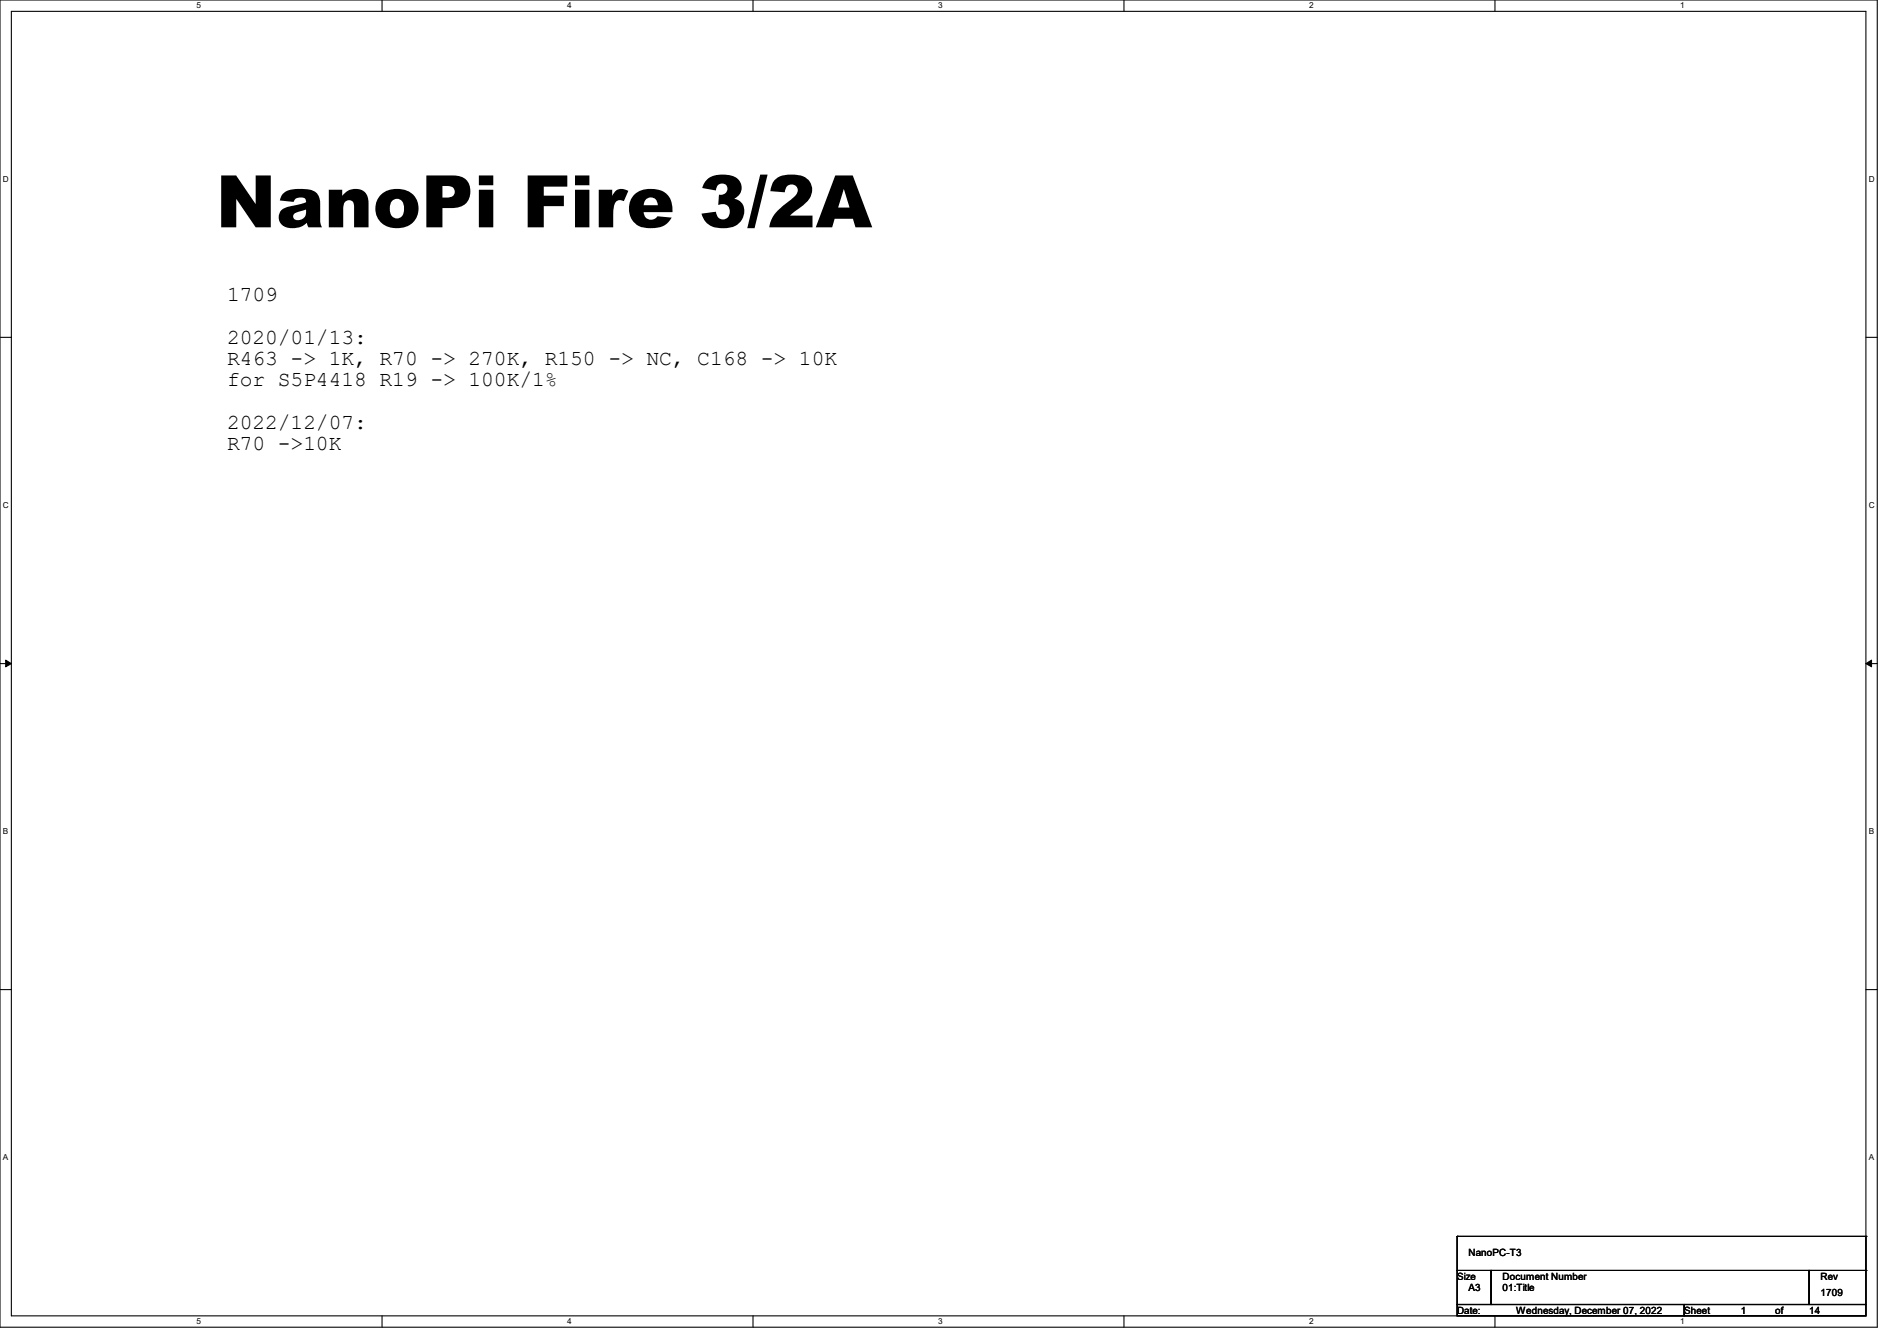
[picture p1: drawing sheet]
<svg xmlns="http://www.w3.org/2000/svg" width="297mm" height="210mm" viewBox="0 0 297 210" stroke-linecap="round" stroke-linejoin="round" font-family="sans-serif">
<defs><g id="words">
<text font-size="11.3" x="33.8" y="35.6">NanoPi Fire 3/2A</text>
<g font-size="3.3">
<text x="35.6" y="47.1">1709</text>
<text x="35.6" y="53.8">2020/01/13:</text>
<text x="35.6" y="57.2">R463 -&gt; 1K, R70 -&gt; 270K, R150 -&gt; NC, C168 -&gt; 10K</text>
<text x="35.6" y="60.5">for S5P4418 R19 -&gt; 100K/1%</text>
<text x="35.6" y="67.2">2022/12/07:</text>
<text x="35.6" y="70.5">R70 -&gt;10K</text>
</g>
<g font-size="1.6">
<text x="229.9" y="196.7">NanoPC-T3</text>
<text x="228.1" y="200.4">Size</text>
<text x="229.9" y="202.2">A3</text>
<text x="235.2" y="200.4">Document Number</text>
<text x="235.2" y="202.2">01:Title</text>
<text x="285" y="202.9">1709</text>
<text x="285" y="200.4">Rev</text>
<text x="228.1" y="205.7">Date:</text>
<text x="237.4" y="205.7">Wednesday, December 07, 2022</text>
<text x="263.7" y="205.7">Sheet</text>
<text x="272.6" y="205.7">1</text>
<text x="277.9" y="205.7">of</text>
<text x="283.2" y="205.7">14</text>
</g>
<g font-size="1.3">
<text x="30.8" y="1.3">5</text>
<text x="88.8" y="1.3">4</text>
<text x="146.9" y="1.3">3</text>
<text x="205" y="1.3">2</text>
<text x="263.1" y="1.3">1</text>
<text x=".5" y="28.4">D</text>
<text x="292.6" y="28.4">D</text>
<text x=".5" y="79.5">C</text>
<text x="292.6" y="79.5">C</text>
<text x=".5" y="130.6">B</text>
<text x="292.6" y="130.6">B</text>
<text x=".5" y="181.7">A</text>
<text x="292.6" y="181.7">A</text>
<text x="30.8" y="207.4">5</text>
<text x="88.8" y="207.4">4</text>
<text x="146.9" y="207.4">3</text>
<text x="205" y="207.4">2</text>
<text x="263.1" y="207.4">1</text>
</g>
</g></defs>
<path d="M0 0h293.9v207.9h-293.9zM1.8 1.8h290.3v204.3h-290.3z" fill="none" stroke="#000" stroke-width=".17"/>
<g fill="#fff">
<path d="M30.8 .2h.7v1.4h-.7z"/>
<path d="M30.8 206.2h.7v1.4h-.7z"/>
</g>
<path d="M59.8 0v1.8M59.8 206.1v1.8" fill="none" stroke="#000" stroke-width=".17"/>
<g fill="#fff">
<path d="M88.8 .2h.7v1.4h-.7z"/>
<path d="M88.8 206.2h.7v1.4h-.7z"/>
</g>
<path d="M117.9 0v1.8M117.9 206.1v1.8" fill="none" stroke="#000" stroke-width=".17"/>
<g fill="#fff">
<path d="M146.9 .2h.7v1.4h-.7z"/>
<path d="M146.9 206.2h.7v1.4h-.7z"/>
</g>
<path d="M176 0v1.8M176 206.1v1.8" fill="none" stroke="#000" stroke-width=".17"/>
<g fill="#fff">
<path d="M205 .2h.7v1.4h-.7z"/>
<path d="M205 206.2h.7v1.4h-.7z"/>
</g>
<path d="M234.1 0v1.8M234.1 206.1v1.8" fill="none" stroke="#000" stroke-width=".17"/>
<g fill="#fff">
<path d="M263.1 .2h.6v1.4h-.6z"/>
<path d="M263.1 206.2h.6v1.4h-.6z"/>
<path d="M.5 27.3h.9v1.4h-.9z"/>
<path d="M292.6 27.3h.9v1.4h-.9z"/>
<path d="M.5 78.4h.9v1.4h-.9z"/>
<path d="M292.6 78.4h.9v1.4h-.9z"/>
</g>
<path d="M0 52.8h1.8M292.1 52.8h1.8" fill="none" stroke="#000" stroke-width=".17"/>
<g fill="#fff">
<path d="M.5 129.5h.8v1.4h-.8z"/>
<path d="M292.6 129.5h.8v1.4h-.8z"/>
</g>
<path d="M0 103.9h1.8M292.1 103.9h1.8" fill="none" stroke="#000" stroke-width=".17"/>
<path d="M.9 103.4l.9 .5-.9 .5zM292.1 103.9l.9-.5v1z" fill="#000" stroke="#000" stroke-width=".16"/>
<g fill="#fff">
<path d="M.5 180.5h.8v1.4h-.8z"/>
<path d="M292.6 180.5h.8v1.4h-.8z"/>
</g>
<g fill="none" stroke="#000" stroke-width=".17">
<path d="M0 155h1.8M292.1 155h1.8M228.1 199h5.4v5.3h-5.4zM228.1 193.6h.1M228.1 193.6v5.4M228.1 193.6h64M233.5 199h49.8v5.3h-49.8zM283.3 199h8.8v5.3h-8.8zM292.1 193.6h.1M292.1 199h.1M292.1 193.6v5.4M228.1 204.3h35.6v1.8h-35.6z"/>
<path d="M263.7 204.3h28.4v1.8h-28.4z"/>
</g>
<use href="#words"/>
</svg>
